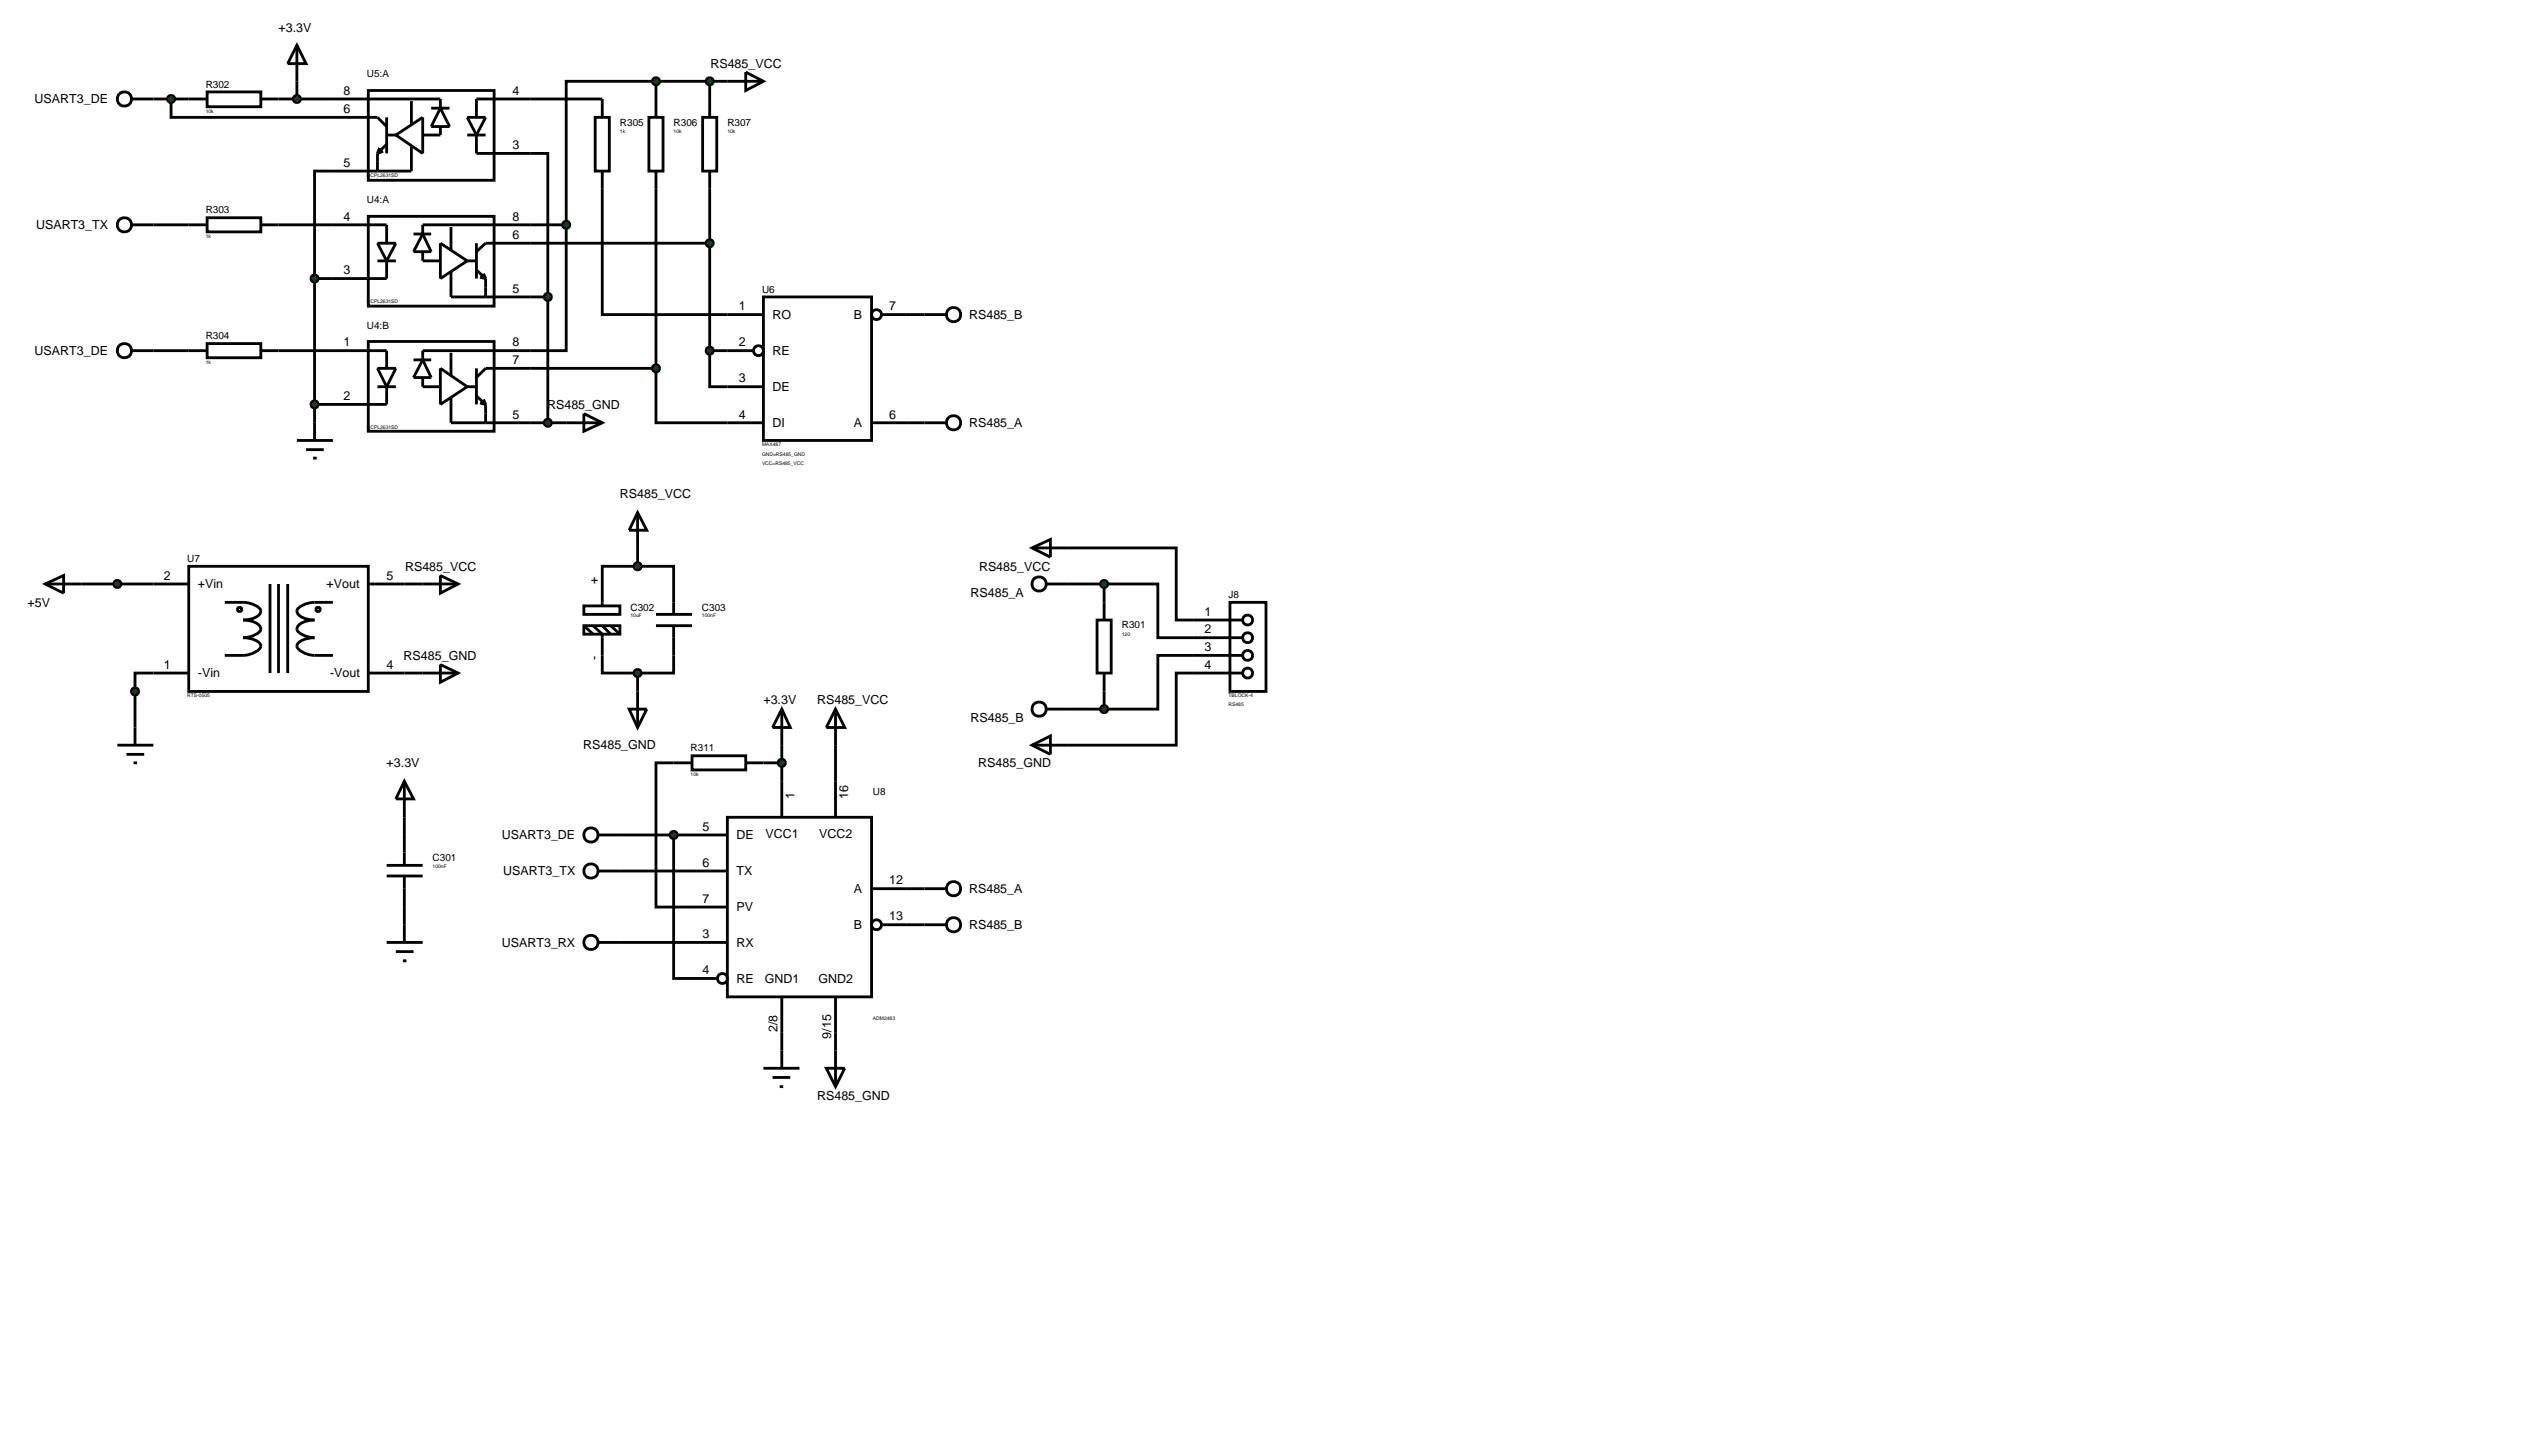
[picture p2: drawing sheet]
<svg xmlns="http://www.w3.org/2000/svg" width="358mm" height="206mm" viewBox="0 0 358 206" stroke-linecap="round" stroke-linejoin="round" font-family="sans-serif">
<defs><g id="words">
<g font-size="1.8">
<text x="39.4" y="4.5">+3.3V</text>
<text x="100.5" y="9.6">RS485_VCC</text>
<text x="4.9" y="14.6">USART3_DE</text>
<text x="48.6" y="13.4">8</text>
<text x="48.6" y="16">6</text>
<text x="72.5" y="13.4">4</text>
<text x="48.6" y="23.6">5</text>
<text x="72.5" y="21.1">3</text>
<text x="5.1" y="32.4">USART3_TX</text>
<text x="48.6" y="31.2">4</text>
<text x="72.5" y="31.2">8</text>
<text x="72.5" y="33.8">6</text>
<text x="48.6" y="38.8">3</text>
<text x="72.5" y="41.4">5</text>
<text x="104.5" y="43.9">1</text>
<text x="109.3" y="45.1">RO</text>
<text x="120.8" y="45.1">B</text>
<text x="125.8" y="43.9">7</text>
<text x="137.1" y="45.1">RS485_B</text>
<text x="4.9" y="50.2">USART3_DE</text>
<text x="48.6" y="49">1</text>
<text x="72.5" y="49">8</text>
<text x="72.5" y="51.5">7</text>
<text x="104.5" y="49">2</text>
<text x="109.3" y="50.2">RE</text>
<text x="48.6" y="56.6">2</text>
<text x="72.5" y="59.2">5</text>
<text x="77.4" y="57.8">RS485_GND</text>
<text x="104.5" y="54.1">3</text>
<text x="104.5" y="59.2">4</text>
<text x="109.3" y="55.3">DE</text>
<text x="125.8" y="59.2">6</text>
<text x="109.3" y="60.4">DI</text>
<text x="120.8" y="60.4">A</text>
<text x="137.1" y="60.4">RS485_A</text>
<text x="87.7" y="70.5">RS485_VCC</text>
<text x="23.2" y="82">2</text>
<text x="28" y="83.2">+Vin</text>
<text x="46.2" y="83.2">+Vout</text>
<text x="54.7" y="82">5</text>
<text x="57.3" y="80.7">RS485_VCC</text>
<text x="84.6" y="82.6" transform="rotate(-90 84.6 82.6)">+</text>
<text x="138.5" y="80.7">RS485_VCC</text>
<text x="3.9" y="85.8">+5V</text>
<text x="137.3" y="84.4">RS485_A</text>
<text x="170.4" y="87.1">1</text>
<text x="170.4" y="89.6">2</text>
<text x="23.2" y="94.6">1</text>
<text x="28" y="95.8">-Vin</text>
<text x="46.7" y="95.8">-Vout</text>
<text x="54.7" y="94.6">4</text>
<text x="57.1" y="93.3">RS485_GND</text>
<text x="84.6" y="93.3" transform="rotate(-90 84.6 93.3)">-</text>
<text x="170.4" y="92.1">3</text>
<text x="170.4" y="94.6">4</text>
<text x="108" y="99.6">+3.3V</text>
<text x="115.6" y="99.6">RS485_VCC</text>
<text x="82.5" y="106">RS485_GND</text>
<text x="137.3" y="102.1">RS485_B</text>
<text x="54.7" y="108.5">+3.3V</text>
<text x="112.4" y="113" transform="rotate(-90 112.4 113)">1</text>
<text x="120" y="113" transform="rotate(-90 120 113)">16</text>
<text x="138.4" y="108.5">RS485_GND</text>
<text x="71" y="118.7">USART3_DE</text>
<text x="99.4" y="117.5">5</text>
<text x="104.2" y="118.7">DE</text>
<text x="108.3" y="118.6">VCC1</text>
<text x="115.9" y="118.6">VCC2</text>
<text x="71.2" y="123.8">USART3_TX</text>
<text x="99.4" y="122.6">6</text>
<text x="104.2" y="123.8">TX</text>
<text x="125.8" y="125.1">12</text>
<text x="99.4" y="127.7">7</text>
<text x="104.2" y="128.9">PV</text>
<text x="120.8" y="126.3">A</text>
<text x="120.8" y="131.4">B</text>
<text x="125.8" y="130.2">13</text>
<text x="137.1" y="126.3">RS485_A</text>
<text x="137.1" y="131.4">RS485_B</text>
<text x="71" y="133.9">USART3_RX</text>
<text x="99.4" y="132.7">3</text>
<text x="99.4" y="137.8">4</text>
<text x="104.2" y="133.9">RX</text>
<text x="104.2" y="139">RE</text>
<text x="108.2" y="139.1">GND1</text>
<text x="115.8" y="139.1">GND2</text>
<text x="110" y="146" transform="rotate(-90 110 146)">2/8</text>
<text x="117.6" y="146.9" transform="rotate(-90 117.6 146.9)">9/15</text>
<text x="115.6" y="155.6">RS485_GND</text>
</g>
<g font-size="1.4">
<text x="51.9" y="10.9">U5:A</text>
<text x="29.1" y="12.4">R302</text>
<text x="87.7" y="17.8">R305</text>
<text x="95.3" y="17.8">R306</text>
<text x="102.9" y="17.8">R307</text>
<text x="51.9" y="28.7">U4:A</text>
<text x="29.1" y="30.2">R303</text>
<text x="107.8" y="41.4">U6</text>
<text x="29.1" y="48">R304</text>
<text x="51.9" y="46.5">U4:B</text>
<text x="26.5" y="79.5">U7</text>
<text x="89.2" y="86.4">C302</text>
<text x="99.3" y="86.4">C303</text>
<text x="158.7" y="88.9">R301</text>
<text x="173.8" y="84.6">J8</text>
<text x="97.7" y="106.3">R311</text>
<text x="123.5" y="112.4">U8</text>
<text x="61.2" y="121.8">C301</text>
</g>
<g font-size=".7">
<text x="29.1" y="15.9">10k</text>
<text x="87.7" y="18.8">1k</text>
<text x="95.3" y="18.8">10k</text>
<text x="102.9" y="18.8">10k</text>
<text x="51.9" y="25">HCPL2631SD</text>
<text x="29.1" y="33.6">1k</text>
<text x="51.9" y="42.8">HCPL2631SD</text>
<text x="29.1" y="51.4">1k</text>
<text x="51.9" y="60.6">HCPL2631SD</text>
<text x="107.8" y="63.1">MAX487</text>
<text x="107.8" y="64.4">GND=RS485_GND</text>
<text x="107.8" y="65.7">VCC=RS485_VCC</text>
<text x="89.2" y="87.3">10uF</text>
<text x="99.3" y="87.3">100nF</text>
<text x="158.7" y="89.9">120</text>
<text x="26.5" y="98.6">RTS-0505</text>
<text x="173.8" y="98.6">TBLOCK-4</text>
<text x="173.8" y="99.8">RS485</text>
<text x="97.7" y="109.7">10k</text>
<text x="61.2" y="122.8">100nF</text>
<text x="123.5" y="144.3">ADM2483</text>
</g>
</g></defs>
<g fill="none" stroke="#000" stroke-width=".4">
<path d="M21.7 14h7.6M24.2 14v2.6h29.2l1.3 1.3M29.3 13h7.6v2.1h-7.6zM36.9 14h25.4v1.3M42 6.4l1.3 2.6h-2.6zM42 6.4v7.6M52.1 12.8h17.8v12.7h-17.8zM54.7 16.6v5.1M54.7 19.1h1.3M56 19.1l3.8-2.5v5.1zM58.2 14.3v3.3M61 15.3h2.6"/>
<path d="M62.3 17.9v1.2h-2.5M62.3 15.3l1.3 2.6h-2.6zM66.1 16.6h2.6l-1.3 2.5zM66.1 19.1h2.6M67.4 19.1v2.6h10.1v20.3M85.2 14h-17.8v2.6M92.8 11.5h-12.7v20.3M92.8 11.5v2.5M92.8 11.5h10.1M100.4 11.5v2.5M21.7 31.8h7.6M29.3 30.8h7.6v2h-7.6z"/>
<path d="M36.9 31.8h17.8v2.6M44.5 39.4v22.9M52.1 30.6h17.8v12.7h-17.8zM53.4 34.4h2.6l-1.3 2.5zM53.4 36.9h2.6M53.4 21.7v2.5M53.7 20.9l-.3 .8M54.2 21.4l-.8 .3M54.7 36.9v2.5h-10.2M54.7 20.4l-1.3 1.3M58.2 20.7v3.5h-13.7v15.2M58.5 33.1h2.5"/>
<path d="M59.8 35.6v1.3h2.5M59.8 33.1l1.2 2.5h-2.5zM62.3 34.4l3.8 2.5-3.8 2.5zM63.8 38.4v3.6h13.7M63.8 32.1v3.3M66.1 36.9h1.3M67.4 38.2l1.3 1.2M67.4 34.4v5M67.9 39.2l.8 .2M68.4 38.7l.3 .7M68.7 39.4v2.6M80.1 31.8v17.8h-20.3v1.3"/>
<path d="M80.1 31.8h-20.3v1.3M85.2 26.7v17.8h17.7M92.8 26.7v25.4M100.4 34.4h-31.7l-1.3 1.2M100.4 26.7v22.9M21.7 49.6h7.6M29.3 48.6h7.6v2h-7.6zM36.9 49.6h17.8v2.5M52.1 48.3h17.8v12.7h-17.8zM53.4 52.1h2.6l-1.3 2.6zM53.4 54.7h2.6M54.7 54.7v2.5h-10.2"/>
<path d="M58.5 50.9h2.5M59.8 53.4v1.3h2.5M59.8 50.9l1.2 2.5h-2.5zM62.3 52.1l3.8 2.6-3.8 2.5zM63.8 56.2v3.6h16.3M63.8 49.9v3.3M66.1 54.7h1.3M67.4 52.1v5.1M67.4 56l1.3 1.2M67.9 57l.8 .2M68.4 56.5l.3 .7M68.7 57.2v2.6"/>
<path d="M77.5 42v17.8M92.8 52.1v7.7h10.1M92.8 52.1h-24.1l-1.3 1.3M100.4 49.6v5.1h2.5M100.4 49.6h2.5M128.3 59.8h2.5M128.3 44.5h2.5M42 62.3h5.1M43.3 63.6h2.5M44.3 64.8h.5M90.2 77.5v2.6M151.1 77.5h15.3v10.2h2.5"/>
<path d="M11.5 82.6h10.2M21.7 95.2h-2.6v7.7M57.2 95.2h2.6M57.2 82.6h2.6M85.2 92.7v2.5h5M90.2 80.1h-5v2.5M90.2 80.1h5.1v2.5M90.2 95.2v2.6M95.3 92.7v2.5h-5.1M151.1 82.6h5.1M156.2 82.6h7.6v7.6h5.1M156.2 82.6v2.6"/>
<path d="M156.2 97.8v2.5M168.9 95.2h-2.5v10.2h-15.3M168.9 92.7h-5.1v7.6h-7.6M57.2 115.6v2.5M87.7 118.1h10.2M95.3 118.1v20.3h2.6M95.3 107.9h-2.5v20.4h5.1M108 107.9h2.6M110.6 105.4v5.1M118.2 105.4v5.1M151.1 100.3h5.1M57.2 128.3v2.5"/>
<path d="M87.7 123.2h10.2M87.7 133.3h10.2M128.3 125.7h2.5M128.3 130.8h2.5M110.6 146v2.6M118.2 146v2.6"/>
</g>
<path d="M41.7 13.6l.3-.1-.5 .5zM42 13.5l.3 .1 .2 .4zM42 14.5l.5-.5-.2 .4zM41.5 14l.5 .5-.3-.1z" fill="#004000" stroke="#000" stroke-width=".4"/>
<path d="M41.5 14l.5-.5 .5 .5-.5 .5z" fill="#004000"/>
<g fill="none" stroke="#000" stroke-width=".4">
<path d="M18.6 14h3.1M18.6 31.8h3.1M18.6 49.6h3.1"/>
<circle cx="17.6" cy="14" r="1.01"/>
<circle cx="17.6" cy="31.8" r="1.01"/>
<circle cx="17.6" cy="49.6" r="1.01"/>
</g>
<path d="M23.9 13.6l.3-.1-.5 .5zM24.2 13.5l.3 .1 .2 .4zM24.2 14.5l.5-.5-.2 .4zM23.7 14l.5 .5-.3-.1z" fill="#004000" stroke="#000" stroke-width=".4"/>
<path d="M23.7 14l.5-.5 .5 .5-.5 .5z" fill="#004000"/>
<g fill="none" stroke="#000" stroke-width=".4">
<path d="M102.9 44.5h5.1M102.9 54.7h5.1M102.9 59.8h5.1M102.9 49.6h3.6M108 42h15.3v20.3h-15.3zM123.3 59.8h5M124.8 44.5h3.5"/>
<circle cx="107.3" cy="49.6" r=".7"/>
<circle cx="124" cy="44.5" r=".7"/>
</g>
<g fill="#004000" stroke="#000" stroke-width=".4">
<path d="M44.1 56.9l.4-.2-.5 .5zM44.5 56.7l.4 .2 .1 .3zM44.5 57.7l.5-.5-.1 .3zM44 57.2l.5 .5-.3-.1z"/>
<path d="M44.1 39.1l.4-.2-.5 .5zM44.5 38.9l.4 .2 .1 .3zM44.5 39.9l.5-.5-.1 .3zM44 39.4l.5 .5-.3-.1z"/>
<path d="M77.1 41.7l.4-.2-.5 .5zM77.5 41.5l.4 .2 .1 .3zM77.5 42.5l.5-.5-.1 .3zM77 42l.5 .5-.4-.2z"/>
</g>
<g fill="#004000">
<path d="M44 57.2l.5-.5 .5 .5-.5 .5z"/>
<path d="M44 39.4l.5-.5 .5 .5-.5 .5z"/>
<path d="M77 42l.5-.5 .5 .5-.5 .5z"/>
</g>
<path d="M84.2 16.6h2v7.6h-2zM85.2 14v2.6M85.2 24.2v2.5" fill="none" stroke="#000" stroke-width=".4"/>
<path d="M100.1 34l.3-.1-.5 .5zM100.4 33.9l.3 .1 .2 .4zM100.4 34.9l.5-.5-.2 .4zM99.9 34.4l.5 .5-.4-.2z" fill="#004000" stroke="#000" stroke-width=".4"/>
<path d="M100.4 33.9l.5 .5-.5 .5-.5-.5z" fill="#004000"/>
<path d="M91.8 16.6h2v7.6h-2zM92.8 14v2.6M99.4 16.6h2v7.6h-2zM100.4 14v2.6M92.8 24.2v2.5M100.4 24.2v2.5" fill="none" stroke="#000" stroke-width=".4"/>
<g fill="#004000" stroke="#000" stroke-width=".4">
<path d="M79.8 31.4l.3-.1-.5 .5zM80.1 31.3l.3 .1 .2 .4zM80.1 32.3l.5-.5-.2 .4zM79.6 31.8l.5 .5-.4-.2z"/>
<path d="M92.5 11.1l.3-.1-.5 .5zM92.8 11l.3 .1 .2 .4zM93.3 11.5l-.2 .4-.3 .1zM92.3 11.5l.5 .5-.4-.2z"/>
</g>
<g fill="#004000">
<path d="M80.1 31.3l.5 .5-.5 .5-.5-.5z"/>
<path d="M92.8 11l.5 .5-.5 .5-.5-.5z"/>
</g>
<path d="M102.9 11.5h5.1M105.5 10.2l2.5 1.3-2.5 1.3zM80.1 59.8h5.1M82.6 58.5l2.6 1.3-2.6 1.2z" fill="none" stroke="#000" stroke-width=".4"/>
<g fill="#004000" stroke="#000" stroke-width=".4">
<path d="M77.2 59.4l.3-.1-.5 .5zM77.5 59.3l.4 .2 .1 .3zM77.5 60.3l.5-.5-.1 .3zM77 59.8l.5 .5-.4-.2z"/>
<path d="M100.1 11.1l.3-.1-.5 .5zM100.4 11l.3 .1 .2 .4zM100.4 12l.5-.5-.2 .4zM99.9 11.5l.5 .5-.4-.2z"/>
</g>
<g fill="#004000">
<path d="M77.5 59.3l.5 .5-.5 .5-.5-.5z"/>
<path d="M100.4 11l.5 .5-.5 .5-.5-.5z"/>
</g>
<g fill="none" stroke="#000" stroke-width=".4">
<path d="M168.9 87.7h6.8M168.9 90.2h6.8M168.9 92.7h6.8M168.9 95.2h6.8M174 85.2h5.1v12.6h-5.1z"/>
<circle cx="176.5" cy="95.2" r=".7"/>
<circle cx="176.5" cy="90.2" r=".7"/>
<circle cx="176.5" cy="92.7" r=".7"/>
<circle cx="176.5" cy="87.7" r=".7"/>
</g>
<g fill="#004000" stroke="#000" stroke-width=".4">
<path d="M92.5 51.7l.3-.1-.5 .5zM92.8 51.6l.3 .1 .2 .4zM93.3 52.1l-.2 .4-.3 .1zM92.3 52.1l.5 .5-.4-.2z"/>
<path d="M100.1 49.2l.3-.1-.5 .5zM100.4 49.1l.3 .1 .2 .4zM100.9 49.6l-.2 .4-.3 .1zM99.9 49.6l.5 .5-.4-.2z"/>
</g>
<g fill="#004000">
<path d="M92.3 52.1l.5-.5 .5 .5-.5 .5z"/>
<path d="M99.9 49.6l.5-.5 .5 .5-.5 .5z"/>
</g>
<g fill="none" stroke="#000" stroke-width=".4">
<path d="M6.4 82.6l2.6-1.2v2.5zM6.4 82.6h5.1M21.7 82.6h5M21.7 95.2h5M26.7 80.1h25.4v17.7h-25.4zM31.8 85.2h2.6a3.5 3.5 0 0 1 2.4 .9 .91 .91 0 0 1-.7 1.2l-.5 .2-1.2 .2a3.1 3.1 0 0 1 2.4 .9l.1 .4a1.77 1.77 0 0 1-1.3 1l-1.2 .2a3.3 3.3 0 0 1 2.4 .9l.1 .3a2.73 2.73 0 0 1-2.5 1.3h-2.6M38.2 82.6v12.6M39.4 82.6v12.6M40.7 82.6v12.6M47.1 85.2h-2.6a3.5 3.5 0 0 0-2.4 .9 .91 .91 0 0 0 .7 1.2l.5 .2 1.2 .2a3.1 3.1 0 0 0-2.4 .9l-.1 .4a1.77 1.77 0 0 0 1.3 1l1.2 .2a3.3 3.3 0 0 0-2.4 .9l-.1 .3a2.73 2.73 0 0 0 2.5 1.3h2.6M52.1 82.6h5.1M52.1 95.2h5.1"/>
<path d="M59.8 82.6h5M59.8 95.2h5M62.3 81.4l2.5 1.2-2.5 1.3zM62.3 94l2.5 1.2-2.5 1.3zM155.2 87.7h2v7.5h-2zM156.2 85.2v2.5M156.2 95.2v2.6M16.6 105.4h5.1M17.9 106.7h2.5M18.9 107.9h.5M19.1 102.9v2.5M84.7 118.1h3"/>
<path d="M97.9 118.1h5M102.9 115.6h20.4v25.4h-20.4zM110.6 100.3l1.2 2.6h-2.5zM110.6 100.3v5.1M110.6 110.5v5.1M118.2 100.3l1.3 2.6h-2.6zM118.2 100.3v5.1M118.2 110.5v5.1M84.7 123.2h3M84.7 133.3h3M97.9 123.2h5M97.9 128.3h5"/>
<path d="M97.9 133.3h5M97.9 138.4h3.5M123.3 125.7h5M124.8 130.8h3.5M108 151.1h5.1M109.3 152.4h2.5M110.3 153.7h.5M110.6 141v5M110.6 148.6v2.5M116.9 151.1h2.6l-1.3 2.6zM118.2 141v5M118.2 148.6v5.1"/>
<circle cx="33.9" cy="86.2" r=".31"/>
<circle cx="45" cy="86.2" r=".31"/>
<circle cx="83.6" cy="118.1" r="1.01"/>
<circle cx="83.6" cy="133.3" r="1.01"/>
<circle cx="83.6" cy="123.2" r="1.01"/>
<circle cx="102.2" cy="138.4" r=".7"/>
<circle cx="124" cy="130.8" r=".7"/>
</g>
<g fill="#004000" stroke="#000" stroke-width=".4">
<path d="M95 117.7l.3-.1-.5 .5zM95.3 117.6l.4 .2 .1 .3zM95.8 118.1l-.2 .4-.3 .1zM94.8 118.1l.5 .5-.3-.1z"/>
<path d="M110.2 107.6l.4-.2-.5 .5zM110.6 107.4l.4 .2 .1 .3zM111.1 107.9l-.1 .3-.4 .2zM110.1 107.9l.5 .5-.3-.1z"/>
</g>
<g fill="#004000">
<path d="M94.8 118.1l.5-.5 .5 .5-.5 .5z"/>
<path d="M110.1 107.9l.5-.5 .5 .5-.5 .5z"/>
</g>
<g fill="none" stroke="#000" stroke-width=".4">
<path d="M130.8 44.5h3M130.8 59.8h3M146 77.5l2.6-1.2v2.5zM146 77.5h5.1M148.1 82.6h3M95.3 107.9h2.6M97.9 106.9h7.6v2h-7.6zM105.5 107.9h2.5M146 105.4l2.6-1.3v2.6zM146 105.4h5.1M148.1 100.3h3M130.8 125.7h3"/>
<path d="M130.8 130.8h3"/>
<circle cx="134.9" cy="44.5" r="1.01"/>
<circle cx="134.9" cy="59.8" r="1.01"/>
<circle cx="147" cy="82.6" r="1.01"/>
<circle cx="147" cy="100.3" r="1.01"/>
<circle cx="134.9" cy="130.8" r="1.01"/>
<circle cx="134.9" cy="125.7" r="1.01"/>
</g>
<g fill="#004000" stroke="#000" stroke-width=".4">
<path d="M155.9 82.2l.3-.1-.5 .5zM156.2 82.1l.4 .2 .1 .3zM156.7 82.6l-.1 .3-.4 .2zM155.7 82.6l.5 .5-.3-.1z"/>
<path d="M155.8 100l.4-.2-.5 .5zM156.2 99.8l.4 .2 .1 .3zM156.7 100.3l-.1 .3-.4 .2zM155.7 100.3l.5 .5-.3-.1z"/>
</g>
<g fill="#004000">
<path d="M155.7 82.6l.5-.5 .5 .5-.5 .5z"/>
<path d="M155.7 100.3l.5-.5 .5 .5-.5 .5z"/>
</g>
<path d="M82.6 85.7h5.1v1.2h-5.1zM82.6 88.5h5.1v1.2h-5.1zM82.6 88.5l1.3 1.2M83.9 88.5l1.3 1.2v3M85.2 82.6v3.1M85.2 88.5l1.2 1.2M86.4 88.5l1.3 1.2M57.2 118.1v4.3M54.7 123.9h5.1M54.7 122.4h5.1M57.2 123.9v4.4" fill="none" stroke="#000" stroke-width=".4"/>
<g fill="#004000" stroke="#000" stroke-width=".4">
<path d="M16.3 82.2l.3-.1-.5 .5zM16.6 82.1l.3 .1 .2 .4zM16.6 83.1l.5-.5-.2 .4zM16.1 82.6l.5 .5-.4-.2z"/>
<path d="M18.7 97.5l.4-.2-.5 .5zM19.1 97.3l.4 .2 .1 .3zM19.6 97.8l-.1 .3-.4 .2zM18.6 97.8l.5 .5-.4-.2z"/>
</g>
<g fill="#004000">
<path d="M16.6 82.1l.5 .5-.5 .5-.5-.5z"/>
<path d="M18.6 97.8l.5-.5 .5 .5-.5 .5z"/>
</g>
<path d="M90.2 72.5l1.3 2.5h-2.5zM90.2 72.5v5M92.8 88.5h5.1M92.8 86.9h5.1M95.3 82.6v4.3M95.3 88.5v4.2M57.2 110.5l1.3 2.5h-2.5zM57.2 110.5v5.1M54.7 133.3h5.1M56 134.6h2.5M57 135.9h.5M57.2 130.8v2.5" fill="none" stroke="#000" stroke-width=".4"/>
<path d="M89.8 79.8l.4-.2-.5 .5zM90.2 79.6l.3 .1 .2 .4zM90.7 80.1l-.1 .3-.4 .2zM89.7 80.1l.5 .5-.4-.2z" fill="#004000" stroke="#000" stroke-width=".4"/>
<path d="M89.7 80.1l.5-.5 .5 .5-.5 .5z" fill="#004000"/>
<path d="M90.2 97.8v5.1M89 100.3h2.5l-1.3 2.6z" fill="none" stroke="#000" stroke-width=".4"/>
<path d="M89.8 94.9l.4-.2-.5 .5zM90.2 94.7l.4 .2 .1 .3zM90.7 95.2l-.1 .3-.4 .2zM89.7 95.2l.5 .5-.4-.2z" fill="#004000" stroke="#000" stroke-width=".4"/>
<path d="M89.7 95.2l.5-.5 .5 .5-.5 .5z" fill="#004000"/>
<use href="#words"/>
</svg>
